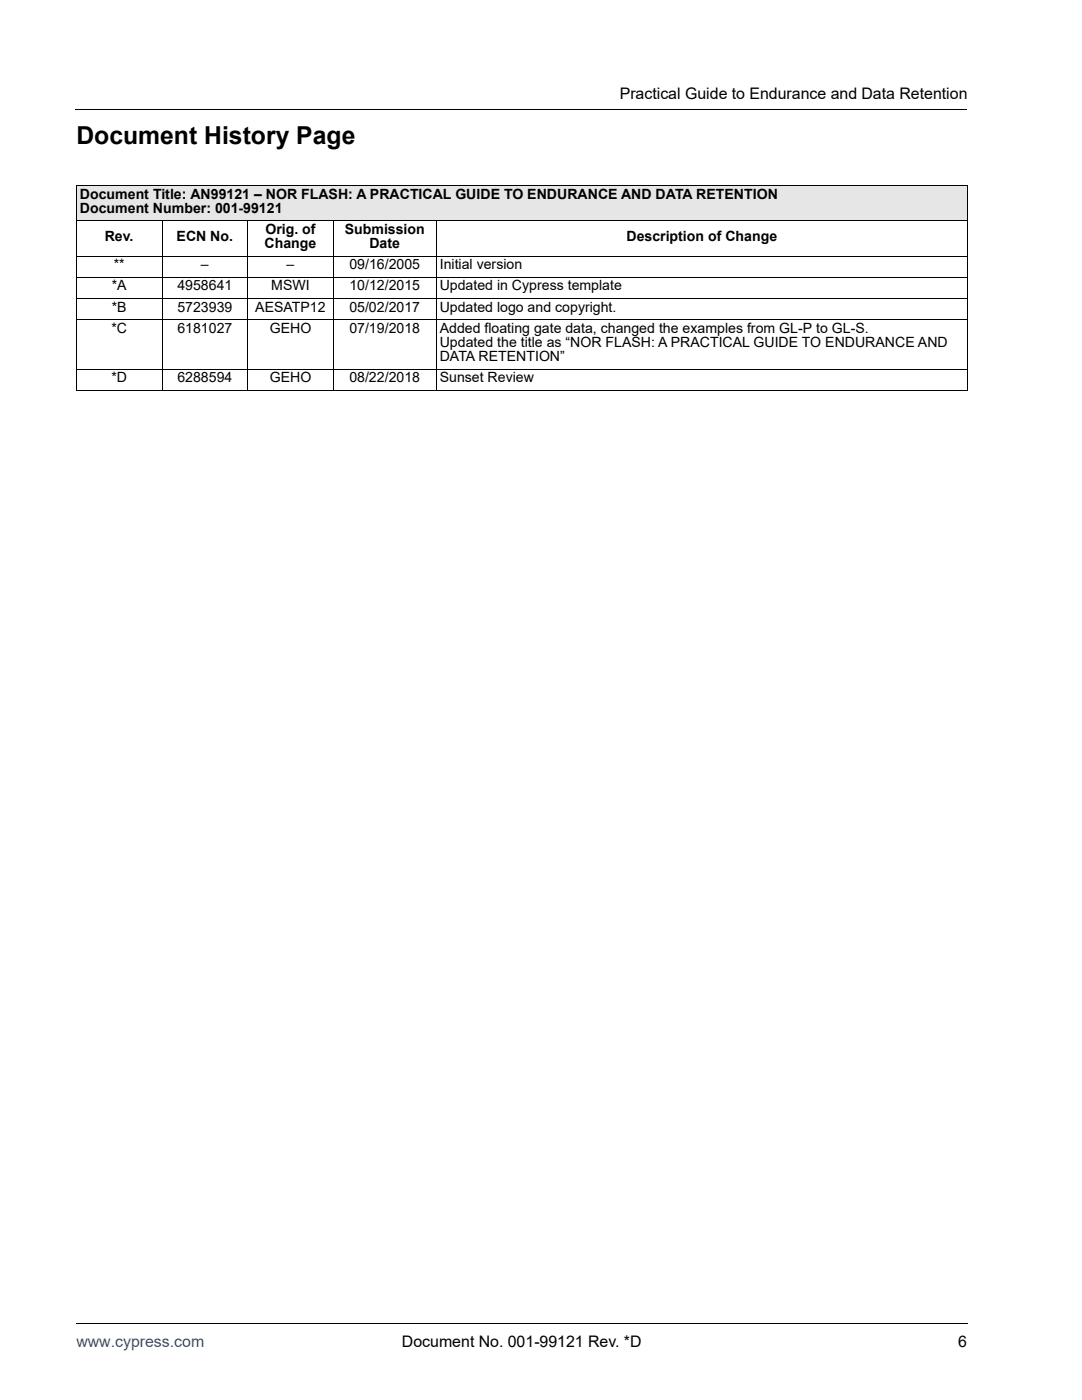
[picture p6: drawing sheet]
<svg xmlns="http://www.w3.org/2000/svg" width="216mm" height="279mm" viewBox="0 0 216 279" stroke-linecap="round" stroke-linejoin="round" font-family="sans-serif">
<defs><g id="words">
<text font-size="4.9" x="15.2" y="28.7">Document History Page</text>
<g font-size="3.2">
<text x="123.7" y="19.9">Practical Guide to Endurance and Data Retention</text>
<text x="80.2" y="268.8">Document No. 001-99121 Rev. *D</text>
<text x="191.2" y="268.8">6</text>
</g>
<text font-size="3.2" fill="#1f54a6" x="15.2" y="268.8">www.cypress.com</text>
<g font-size="2.8">
<text x="15.9" y="39.6">Document Title: AN99121 – NOR FLASH: A PRACTICAL GUIDE TO ENDURANCE AND DATA RETENTION</text>
<text x="15.9" y="42.4">Document Number: 001-99121</text>
<text x="53" y="46.7">Orig. of</text>
<text x="68.8" y="46.7">Submission</text>
<text x="20.9" y="48.1">Rev.</text>
<text x="22.7" y="53.7">**</text>
<text x="35.2" y="48.1">ECN No.</text>
<text x="40.1" y="53.7">–</text>
<text x="52.8" y="49.5">Change</text>
<text x="57.2" y="53.7">–</text>
<text x="69.7" y="53.7">09/16/2005</text>
<text x="73.7" y="49.5">Date</text>
<text x="87.8" y="53.7">Initial version</text>
<text x="125" y="48.1">Description of Change</text>
<text x="22.3" y="58">*A</text>
<text x="35.4" y="58">4958641</text>
<text x="54.1" y="58">MSWI</text>
<text x="69.7" y="58">10/12/2015</text>
<text x="87.8" y="58">Updated in Cypress template</text>
<text x="22.3" y="62.2">*B</text>
<text x="35.4" y="62.2">5723939</text>
<text x="50.9" y="62.2">AESATP12</text>
<text x="69.7" y="62.2">05/02/2017</text>
<text x="87.7" y="62.2">Updated logo and copyright.</text>
<text x="22.2" y="66.4">*C</text>
<text x="35.4" y="66.4">6181027</text>
<text x="53.8" y="66.4">GEHO</text>
<text x="69.7" y="66.4">07/19/2018</text>
<text x="87.7" y="66.4">Added floating gate data, changed the examples from GL-P to GL-S.</text>
<text x="87.8" y="69.3">Updated the title as “NOR FLASH: A PRACTICAL GUIDE TO ENDURANCE AND</text>
<text x="22.2" y="76.3">*D</text>
<text x="35.4" y="76.3">6288594</text>
<text x="53.8" y="76.3">GEHO</text>
<text x="69.7" y="76.3">08/22/2018</text>
<text x="87.7" y="76.3">Sunset Review</text>
<text x="87.8" y="72.1">DATA RETENTION”</text>
</g>
</g></defs>
<path d="M15 21.8h177.8M15.2 264.2h177.8" fill="none" stroke="#000" stroke-width=".2"/>
<path d="M15.4 9.9h36.5v11.3h-36.5z" fill="#fff"/>
<path d="M15.2 37h177.8v7.1h-177.8z" fill="#e6e6e6"/>
<g fill="none" stroke="#000" stroke-width=".2">
<path d="M15.2 37h177.9M15.2 37.1v40.8M193 37.1v40.8M15.2 44.1h177.9M15.2 51.1h177.9M15.2 55.4h177.9M15.2 59.6h177.9M32.3 44v34M49.4 44v34M66.5 44v34M87 44v34M15.2 63.9h177.9"/>
<path d="M15.2 73.7h177.9M15.2 78h177.9"/>
</g>
<use href="#words"/>
</svg>
